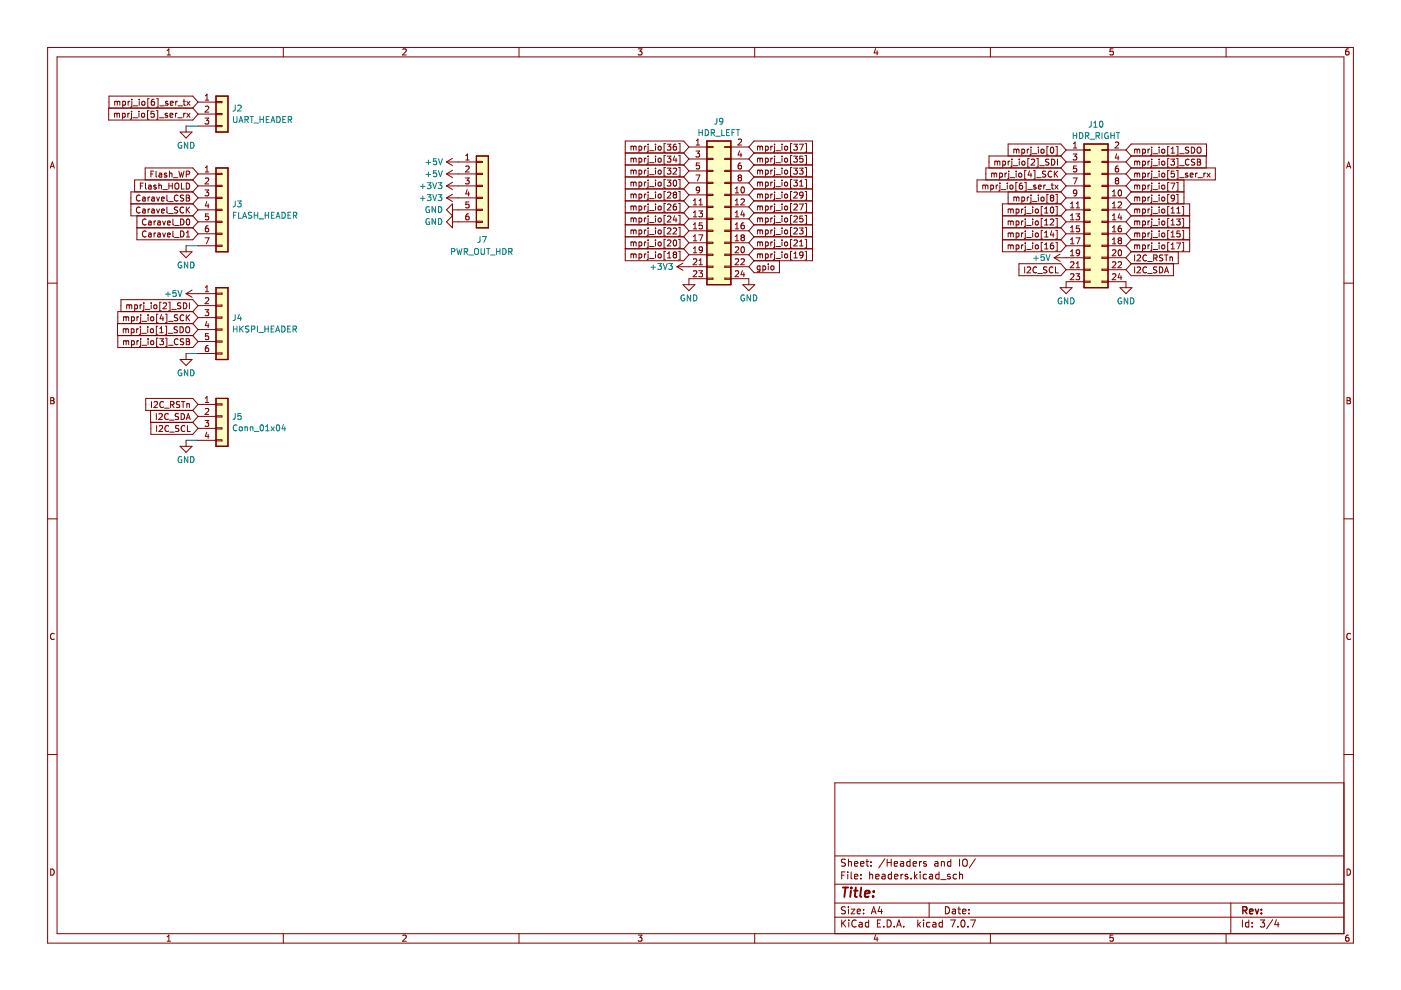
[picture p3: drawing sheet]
<svg xmlns="http://www.w3.org/2000/svg" width="297mm" height="210mm" viewBox="0 0 297 210" stroke-linecap="round" stroke-linejoin="round" font-family="sans-serif">
<g fill="none" stroke="#840000" stroke-width=".21">
<path d="M10.1 10.1h276.8v189.9h-276.8zM12.1 12.1h272.8v185.9h-272.8zM35.4 11.7h.8M35.4 10.7l.4-.3v1.3M60.1 10.1v2M85.4 10.5l.5-.1 .2 .3-.8 1h.8M110 10.1v2M135.3 10.4h.8l-.4 .5 .4 .1v.5l-.2 .2-.6-.2M160 10.1v2M185.7 10.3l-.4 .9h.8M186 10.8v.9M210 10.1v2"/>
<path d="M236 10.4h-.6l-.1 .6 .6-.1 .1 .6-.2 .2-.5-.2M260 10.1v2M285.9 10.4h-.4l-.2 .3v.7l.2 .3 .5-.2-.1-.6h-.4l-.2 .2M10.7 35.6l.4-1.3 .4 1.3M10.8 35.3h.6M285.5 35.6l.4-1.3 .5 1.3M285.6 35.3h.7M10.1 60h2M284.9 60h2M10.8 84.3h.4l.2 .3-.2 .3 .2 .2 .1 .3-.2 .2h-.5zM10.8 84.9h.4M285.6 84.3h.4l.3 .3-.3 .3 .3 .2v.3l-.2 .2h-.5z"/>
<path d="M285.6 84.9h.4M10.1 110h2M284.9 110h2M11.5 134.4a.58 .58 0 0 0-.8 .5 .58 .58 0 0 0 .8 .6M286.3 134.4a.58 .58 0 0 0-.8 .5 .58 .58 0 0 0 .8 .6M10.1 160h2M284.9 160h2M284.9 166h-107.9v32M10.8 184.3a.66 .66 0 0 1 .7 .6 .66 .66 0 0 1-.7 .7zM35.4 198.6l.4-.3v1.3M35.4 199.6h.8M60.1 198v2"/>
<path d="M85.4 198.4l.5-.1 .2 .3-.8 1h.8M110 198v2M135.3 198.3h.8l-.4 .5 .4 .1v.5l-.2 .2-.6-.2M160 198v2M177 194.5h107.9M177 191.5h107.9M177 187.5h107.9M177 181.5h107.9M178.5 185.6h.5M178.5 195.1v1.5M178.7 195.7l.6 .9M179.2 184.9h-.7v1.5"/>
<path d="M179.2 192.3h-.5l-.2 .1v.4l.6 .3 .1 .4-.2 .3-.6-.1M179.2 182.2h-.5l-.2 .1v.4l.6 .3 .1 .4-.2 .3-.6-.1M179.3 195.1l-.8 .8M179.7 184.9v.1M179.7 185.4v1M179.9 182.2v1.5M179.9 192.3v.1M179.9 192.8v1M179.9 182.8l.2-.1h.4v1M180 195.1v.1M180 195.6v1M180.5 192.8h.7l-.7 1h.7"/>
<path d="M180.5 184.9v1.2l.2 .3M181.2 185.9l.7-.2-.1-.3h-.4l-.2 .2v.7h.6M181.2 183.2l.7-.2-.1-.3h-.4l-.2 .2v.7h.6M181.5 195.2a.71 .71 0 0 0-1 .5 .71 .71 0 0 0 .7 .9l.3-.2M181.7 193.3l.8-.2-.1-.3h-.4l-.3 .2 .1 .7h.6M182.2 195.6h.5l.1 1M182.5 183.2l.7-.2-.1-.3h-.4l-.2 .2v.7h.6M182.5 186.2v.2M182.5 185.4v.2M182.8 195.9l-.5 .1-.2 .2 .2 .4 .5-.1M183.1 193.6v.2M183.1 192.8v.2"/>
<path d="M183.6 182.7h.6M183.8 182.2v1.2l.4 .3M184.2 195.6h-.5l-.2 .2 .1 .7h.6M184.2 195.1v1.5M184.4 185.5l.2-.1h.4v1M184.4 184.9v1.5M184.7 183.5v.2M184.7 182.7v.2M184.7 193.8l.5-1.5 .5 1.5M184.9 193.3h.7M185.7 198.2l-.4 .9h.8M185.7 185.9l.7-.2-.1-.3h-.4l-.2 .2v.7h.6"/>
<path d="M186 198.7v.9M186 195.8h.5M186.5 192.2l-.3 1.1h.9M186.7 195.1h-.7v1.5h.7M186.9 192.8v1M187 185.4h.6l.1 1M187.4 196.4v.2M187.6 182.1l-1.3 1.9M187.7 185.7l-.5 .1-.2 .2 .2 .4 .5-.1M188.1 195.1a.76 .76 0 0 1 .9 .7 .76 .76 0 0 1-.9 .8zM188.1 182.2v1.5M188.1 182.9h.9"/>
<path d="M189 182.2v1.5M189 185.4h-.4l-.3 .2 .2 .7h.5M189 184.9v1.5M189.6 196.4v.2M189.6 183.2l.7-.2-.1-.3h-.4l-.2 .2 .1 .7h.5M189.7 185.9l.7-.2-.1-.3h-.4l-.2 .2v.7h.6M190.1 196.6l.5-1.5 .5 1.5M190.2 196.1h.8M191 182.7h.5l.1 1M191 185.4v1M191.5 185.4l-.5 .2M191.6 196.4v.2"/>
<path d="M191.6 183l-.5 .1-.2 .2 .2 .4 .5-.1M192.5 185.4h-.4l-.2 .2 .1 .2 .5 .1v.4h-.6M193 182.7h-.5l-.3 .2 .2 .7h.6M193 182.2v1.5M193.2 186.2v.2M193.6 183.2l.7-.2-.1-.3h-.4l-.2 .2 .1 .7h.5M193.9 184.9v1.5M194 185.8l.5 .6M194.5 185.4l-.6 .5M194.6 195.1v1.5M194.7 196l.5 .6M194.9 182.7v1"/>
<path d="M195.1 184.9v.1M195.1 185.4v1M195.2 195.6l-.6 .5M195.4 182.7l-.5 .2M195.8 195.1v.1M195.8 195.6v1M196.4 182.7h-.4l-.2 .2 .1 .2 .5 .1v.4h-.6M196.4 185.4h-.4l-.3 .2 .2 .7h.5M197 191.5v3M197.1 185.4h.6v1M197.2 195.6h-.5l-.3 .2 .2 .7h.6M197.7 185.7l-.5 .1-.2 .2 .2 .4 .5-.1"/>
<path d="M197.8 195.6h.6v1M198.2 182.7h.6l.1 1M198.4 195.9l-.5 .1-.2 .2 .2 .4 .5-.1M198.9 183l-.5 .1-.2 .2 .2 .4 .5-.1M199.1 185.4h-.4l-.3 .2 .1 .7h.6M199.1 184.9v1.5M199.4 186.5h1.2M199.6 182.8l.2-.1h.4v1M199.6 182.7v1M199.8 195.6h-.4l-.3 .2 .1 .7h.6M199.8 195.1v1.5M200.4 192.3a.76 .76 0 0 1 .9 .7 .76 .76 0 0 1-.9 .8z"/>
<path d="M201.4 185.4h-.3l-.2 .2v.2l.5 .1v.4h-.5M201.5 195.1h1l-.6 1.5M201.6 182.7h-.4l-.3 .2 .1 .7h.6M201.6 182.2v1.5M201.9 192.8h.6l.1 1M202.6 193.1l-.5 .1-.2 .2 .2 .4 .5-.1M202.8 185.4h-.4l-.3 .2 .1 .7h.6M203.1 192.8h.6M203.1 196.4v.2M203.3 192.3v1.2l.4 .3M203.4 182.2v1.5M203.4 185.5l.3-.1h.3l.1 1"/>
<path d="M203.4 184.9v1.5M203.9 195.2l.2-.1a.8 .8 0 0 1 .5 .7 .8 .8 0 0 1-.5 .8l-.4-.6zM204.1 193.3l.7-.2-.1-.3h-.4l-.2 .2 .1 .7h.5M204.2 182.4l.2-.2a.5 .5 0 0 1 .7 .5v.5a.5 .5 0 0 1-.5 .5 .5 .5 0 0 1-.5-.5zM205.2 196.4v.2M205.4 193.6v.2M205.4 192.8v.2M205.8 195.1h1l-.6 1.5M206.8 182.1l-1.3 1.9M210 198v2M236 198.3h-.6l-.1 .6 .6-.1 .1 .6-.2 .2-.5-.2M260 198v2"/>
<path d="M261 191.5v6.5M263.4 195.1v1.5M264.8 195.6h-.5l-.2 .2 .1 .7h.6M264.8 195.1v1.5M265.5 196.4v.2M265.5 195.6v.2M267.2 195.1h.9l-.5 .5 .5 .2v.6l-.3 .2-.6-.2M269.8 195l-1.2 1.9M270.6 195l-.3 1.1h.9M271 195.6v1M285.6 184.3a.66 .66 0 0 1 .8 .6 .66 .66 0 0 1-.8 .7zM285.9 198.3h-.4l-.2 .3v.7l.2 .3 .5-.2-.1-.6h-.4l-.2 .2"/>
</g>
<path d="M263.5 193h.7l.2-.3-.1-.3-.8-.2v1.5M263.9 193l.5 .7M264.9 193.2l.8-.1-.1-.3-.4-.1-.3 .3 .1 .7h.6M266.2 192.7l.3 1 .4-1M267.4 193.6v.1M267.4 192.8v.2" fill="none" stroke="#840000" stroke-width=".3"/>
<path d="M178.7 188.2h1.1M179.3 188.2l-.3 2M180.4 188.8l-.1 1.4M180.5 188.2v.2M181.1 188.8h.7M181.5 188.2l-.3 1.7 .1 .2 .4 .1M182.6 188.2l-.2 1.7 .2 .3M183.4 189.5l1-.2-.1-.4h-.8l-.2 1 .3 .3 .6-.1M185.1 190v.2M185.3 188.9l-.1 .2" fill="none" stroke="#840000" stroke-width=".4"/>
<path d="M45.8 61h2.5v15.2h-2.5z" fill-rule="evenodd" fill="#ffffc2"/>
<path d="M45.8 61h2.5v15.2h-2.5z" fill="none" stroke="#840000" stroke-width=".25"/>
<path d="M45.8 20.4h2.5v7.6h-2.5z" fill-rule="evenodd" fill="#ffffc2"/>
<path d="M45.8 20.4h2.5v7.6h-2.5z" fill="none" stroke="#840000" stroke-width=".25"/>
<path d="M45.8 84.5h2.5v10.1h-2.5z" fill-rule="evenodd" fill="#ffffc2"/>
<path d="M45.8 84.5h2.5v10.1h-2.5z" fill="none" stroke="#840000" stroke-width=".25"/>
<path d="M45.8 35.6h2.5v17.8h-2.5z" fill-rule="evenodd" fill="#ffffc2"/>
<path d="M45.8 35.6h2.5v17.8h-2.5z" fill="none" stroke="#840000" stroke-width=".25"/>
<path d="M101 33.1h2.5v15.2h-2.5z" fill-rule="evenodd" fill="#ffffc2"/>
<path d="M101 33.1h2.5v15.2h-2.5z" fill="none" stroke="#840000" stroke-width=".25"/>
<path d="M229.8 30.5h5.1v30.5h-5.1z" fill-rule="evenodd" fill="#ffffc2"/>
<path d="M229.8 30.5h5.1v30.5h-5.1z" fill="none" stroke="#840000" stroke-width=".25"/>
<path d="M149.9 29.9h5.1v30.5h-5.1z" fill-rule="evenodd" fill="#ffffc2"/>
<path d="M45.8 20.4h2.5v7.6h-2.5zM45.8 35.6h2.5v17.8h-2.5zM101 33.1h2.5v15.2h-2.5zM149.9 29.9h5.1v30.5h-5.1zM229.8 30.5h5.1v30.5h-5.1zM45.8 61h2.5v15.2h-2.5zM45.8 84.5h2.5v10.1h-2.5z" fill="none" stroke="#840000" stroke-width=".25"/>
<path d="M39.4 26.7h2.6M39.4 52.1h2.6M39.4 75h2.6M39.4 93.4h2.6" fill="none" stroke="#008400" stroke-width=".21"/>
<g fill="none" stroke="#840000" stroke-width=".21">
<path d="M24.3 24v.9M24.3 24.1l.3-.1 .2 .2M24.3 21.5v.8M24.3 21.6l.4-.1 .2 .2M24.8 24.2l.2-.2 .3 .1v.8M24.8 24.2v.7M24.9 21.7l.1-.2h.3l.1 .8M24.9 21.7v.6M26 24.1l.3-.1 .3 .3-.2 .5h-.4M26 24v1.3M26 21.5h.4l.2 .2-.1 .6h-.5M26 21.5v1.2"/>
<path d="M27.1 24v.9M27.2 21.5v.8M27.5 24l-.4 .3M27.5 21.5l-.3 .2M27.9 23.6v.1M27.9 24v1.1l-.3 .2M27.9 21v.2M27.9 21.5v1.1l-.2 .1M28.2 25h1M28.3 22.4h.9M29.5 23.6v.1M29.5 24v.9"/>
<path d="M29.5 21v.2M29.5 21.5v.8M29.8 39.4h.4M30.1 24.1l.1-.1 .4 .1-.1 .7-.4-.1zM30.1 21.6l.2-.1 .4 .1-.1 .7-.5-.1zM30.4 38.8h-.6v1.3M30.9 38.8v1.1l.1 .2M31.5 39.3h.5l.1 .8M31.6 23.5h-.3v1.8h.3M31.6 20.9h-.3v1.8h.3M32 36.9h.4M32.1 39.5l-.6 .3 .1 .3 .5-.1"/>
<path d="M32.6 36.3h-.6v1.2M32.7 21l-.4 .1-.2 .3v.7l.2 .2 .4-.1v-.6l-.4-.1-.2 .3M32.7 23.6h-.6l-.1 .6 .6-.1 .1 .6-.2 .2-.5-.2M33.1 39.3l-.3-.1-.2 .2 .1 .2 .4 .1v.3h-.5M33.1 36.3v1.1l.2 .1M33.1 23.5h.3v1.8h-.3M33.2 20.9h.3v1.8h-.3M33.7 39.4l.5-.1v.8M33.7 38.8v1.3M33.8 36.8h.4l.1 .7M33.8 25h1M33.9 22.4h.9"/>
<path d="M34.3 37l-.6 .2 .2 .3h.4M35.3 36.8l-.3-.1-.2 .2 .1 .2 .4 .1v.3h-.5M35.5 24.1l-.3-.1-.2 .2 .1 .2 .4 .1v.3h-.5M35.6 21.5h-.3l-.2 .2v.1l.5 .2v.3h-.5M35.8 39.4h.7M35.8 38.8v1.3M35.9 36.8h.5l.1 .7M35.9 36.3v1.2M36 24.4l.7-.1-.1-.2-.4-.1-.2 .2 .1 .6h.5M36.1 21.9l.6-.1v-.3h-.4l-.2 .2 .1 .6h.5M36.5 38.8v1.3M36.8 37.7h.9"/>
<path d="M37.2 24v.9M37.3 21.5v.8M37.3 38.9l.1-.1a.43 .43 0 0 1 .5 .4v.5a.42 .42 0 0 1-.4 .4 .42 .42 0 0 1-.4-.4zM37.6 24l-.4 .3M37.6 21.5l-.3 .2M37.7 25h.9M37.7 22.4h1M37.9 36.3l.3 1.2 .3-.9 .2 .9 .3-1.2M38.2 28h2.5l-1.3 1.3zM38.5 38.8v1.3h.6M38.8 21.5h.5M38.9 24v.9"/>
<path d="M39 21v1.1l.3 .2M39.3 24l-.4 .3M39.4 26.7v1.3M39.5 36.9h.6l.1-.5-.7-.1v1.2M39.5 38.8a.64 .64 0 0 1 .7 .7 .64 .64 0 0 1-.7 .6zM39.6 21.5l.7 .8M39.6 24l.7 .9M40.3 21.5l-.7 .8M40.3 24l-.7 .9M40.9 38.1h-12.4v2.6M40.9 22.9h-17.9v2.6h17.9l1.1-1.3M40.9 22.9l1.1 1.3"/>
<path d="M40.9 38.1l1.1 1.3M42 21.6l-1.1-1.2h-17.8v2.5M42 21.6l-1.1 1.3M42 36.9h3.8M42 36.9l-1.1-1.3h-10.1v2.5M42 36.9l-1.1 1.2M42 39.4h3.8M42 39.4l-1.1 1.3M42 21.6h3.8M42 24.2h3.8M42 26.7h3.8M43.5 25h.8l-.5 .5 .4 .1v.6l-.2 .1-.5-.1"/>
<path d="M43.5 35.6l.4-.4v1.3M43.5 37.9l.5-.2 .3 .4-.8 .9h.8M43.5 20.3l.4-.3v1.2M43.5 22.6l.5-.1 .3 .4-.8 .9h.8M43.5 21.2h.8M43.5 36.5h.8M45.8 21.5h1.3v.3h-1.3zM45.8 24.1h1.3v.2h-1.3zM45.8 39.3h1.3v.2h-1.3zM45.8 26.6h1.3v.3h-1.3zM45.8 36.8h1.3v.2h-1.3zM94.7 36.9h6.3"/>
<path d="M94.7 39.4h6.3M94.7 34.3h6.3M94.7 34.3l1.2 .8M94.7 36.9l1.2 .7M94.7 39.4l1.2 .8M95.9 33.6l-1.2 .7M95.9 36.1l-1.2 .8M95.9 38.7l-1.2 .7M98.7 37.7h.8l-.5 .5 .4 .1v.6l-.2 .1-.5-.1M98.7 35.3l.5-.1 .3 .4-.8 .9h.8M98.7 33.9h.8M98.7 33l.4-.3v1.2"/>
<path d="M101 34.2h1.3v.3h-1.3zM101 39.3h1.3v.2h-1.3zM101 36.8h1.3v.2h-1.3zM132.6 37.5h12.4M132.6 32.4h12.4M132.6 35h12.4M133.8 31v.8M133.8 33.5v.9M133.8 36.1v.8M133.8 38.6v.9M133.8 33.7l.3-.2 .2 .2M133.8 36.2l.3-.1 .2 .2"/>
<path d="M133.8 38.7l.3-.1 .2 .2M133.8 31.1l.3-.1 .2 .2M134.3 33.7l.2-.2 .3 .1 .1 .8M134.3 31.2v.6M134.3 33.7v.7M134.3 36.3v.6M134.3 38.8v.7M134.3 31.2l.2-.2 .3 .1 .1 .7M134.3 36.3l.2-.2h.3l.1 .8M134.3 38.8l.2-.2 .3 .1 .1 .8M135.5 36.1h.3l.3 .2-.1 .6h-.5M135.5 33.6l.3-.1 .3 .3-.1 .5h-.5"/>
<path d="M135.5 31v1.3M135.5 33.5v1.3M135.5 36.1v1.2M135.5 38.6v1.3M135.5 31.1l.3-.1 .3 .2-.1 .6h-.5M135.5 38.7l.3-.1 .3 .2-.1 .6h-.5M136.6 31v.8M136.6 33.5v.9M136.6 36.1v.8M136.6 38.6v.9M137 33.5l-.4 .3M137 36.1l-.4 .2"/>
<path d="M137 38.6l-.4 .2M137 31l-.4 .2M137.4 30.6v.1M137.4 31v1.1l-.2 .2M137.4 33.1v.1M137.4 33.5v1.1l-.2 .2M137.4 35.6v.2M137.4 36.1v1.1l-.2 .1M137.4 38.2v.1M137.4 38.6v1.1l-.2 .2M137.7 37h1M137.7 34.5h1"/>
<path d="M137.7 39.6h1M137.7 32h1M139 30.6v.1M139 31v.8M139 33.1v.1M139 33.5v.9M139 35.6v.2M139 36.1v.8M139 38.2v.1M139 38.6v.9M139.6 36.2l.2-.1 .3 .1v.7l-.5-.1zM139.6 33.7l.2-.2 .3 .2v.6h-.5z"/>
<path d="M139.6 31.1l.2-.1 .3 .1v.7l-.5-.1zM139.6 38.7l.2-.1 .3 .1v.7l-.5-.1zM141.1 33h-.3v1.8h.3M141.1 30.4h-.3v1.9h.3M141.1 35.5h-.3v1.8h.3M141.1 38.1h-.3v1.8h.3M141.5 35.6h.7l-.4 .5 .4 .2v.5l-.2 .1-.5-.1M141.5 38.2h.7l-.4 .5 .4 .1v.5l-.2 .2-.5-.2M141.5 33.1h.7l-.4 .5 .4 .1v.6l-.2 .1-.5-.1M141.5 30.6h.7l-.4 .5 .4 .1v.5l-.2 .1-.5-.1M142.7 35.8l.5-.2 .3 .4-.8 .9h.8M142.8 38.3l.2-.1a.68 .68 0 0 1 .5 .6 .68 .68 0 0 1-.5 .7l-.3-.5z"/>
<path d="M143 33l-.3 1h.8M143.3 30.6h-.3l-.2 .3-.1 .7 .3 .2 .4-.1-.1-.6h-.3l-.3 .2M143.3 33.5v.9M143.9 33h.3v1.8h-.3M143.9 30.4h.3v1.9h-.3M143.9 35.5h.3v1.8h-.3M143.9 38.1h.3v1.8h-.3M145 32.4l1.1 1.3M145 35l1.1 1.2M145 37.5l1.1 1.3M146.1 36.2h3.8M146.1 31.2l-1.1-1.3h-12.4v25.4h12.4l1.1-1.3"/>
<path d="M146.1 33.7l-1.1 1.3M146.1 36.2l-1.1 1.3M146.1 38.8l-1.1 1.3M146.1 31.2l-1.1 1.2M146.1 38.8h3.8M146.1 31.2h3.8M146.1 33.7h3.8M147.6 37.1h.8l-.5 1.3M147.6 32h.7l-.4 .5 .4 .1v.6l-.2 .1-.5-.1M147.6 30.8h.7M147.6 29.8l.4-.3v1.3M148.3 34.6h-.6l-.1 .6 .6-.1 .1 .6-.2 .1-.5-.1"/>
<path d="M149.9 33.6h1.2v.2h-1.2zM149.9 31h1.2v.3h-1.2zM149.9 36.1h1.2v.3h-1.2zM149.9 38.7h1.2v.2h-1.2zM153.7 33.6h1.3v.2h-1.3zM153.7 31h1.3v.3h-1.3zM153.7 38.7h1.3v.2h-1.3zM153.7 36.1h1.3v.3h-1.3zM155 36.2h3.8M155 38.8h3.8M155 31.2h3.8M155 33.7h3.8"/>
<path d="M155.9 40l.4-.4v1.3M156.5 29.6l.5-.1 .2 .3-.8 1h.8M156.7 37.6l-.2-.2 .2-.3h.3l.2 .2-.2 .3M156.7 37.6l-.2 .3 .1 .3 .1 .2 .4-.1 .1-.2v-.2l-.2-.3M156.7 37.6h.3M156.8 32l-.3 .9h.8M157.1 34.6h-.4l-.1 .3-.1 .7 .2 .2 .5-.1-.1-.6-.4-.1-.2 .3M157.1 32.4v.9M157.2 39.8l.2-.2a.68 .68 0 0 1 .4 .7 .68 .68 0 0 1-.4 .6l-.3-.5zM158.8 31.2l1.1-1.3h12.4v25.4h-12.4M158.8 38.8l1.1 1.3M158.8 36.2l1.1 1.3"/>
<path d="M158.8 33.7l1.1 1.3M158.8 31.2l1.1 1.2M159.9 37.5h12.4M159.9 32.4h12.4M159.9 35h12.4M159.9 37.5l-1.1 1.3M159.9 35l-1.1 1.2M159.9 32.4l-1.1 1.3M160.6 33.7l.4-.2 .1 .2M160.6 36.2l.4-.1 .1 .2M160.6 38.7l.4-.1 .1 .2M160.6 31.1l.4-.1 .1 .2"/>
<path d="M160.6 31v.8M160.6 33.5v.9M160.6 36.1v.8M160.6 38.6v.9M161.1 33.7l.2-.2 .3 .1 .1 .8M161.1 36.3l.2-.2h.3l.1 .8M161.1 38.8l.2-.2 .3 .1 .1 .8M161.1 31.2l.2-.2 .3 .1 .1 .7M161.1 31.2v.6M161.1 33.7v.7M161.1 36.3v.6M161.1 38.8v.7"/>
<path d="M162.3 36.1h.3l.3 .2-.1 .6h-.5M162.3 33.6l.3-.1 .3 .3-.1 .5h-.5M162.3 38.7l.3-.1 .3 .2-.1 .6h-.5M162.3 31.1l.3-.1 .3 .2-.1 .6h-.5M162.3 31v1.3M162.3 33.5v1.3M162.3 36.1v1.2M162.3 38.6v1.3M163.4 31v.8M163.4 33.5v.9M163.4 36.1v.8M163.4 38.6v.9"/>
<path d="M163.8 33.5l-.4 .3M163.8 36.1l-.4 .2M163.8 38.6l-.4 .2M163.8 31l-.4 .2M164.2 33.5v1.1l-.2 .2M164.2 36.1v1.1l-.2 .1M164.2 38.6v1.1l-.2 .2M164.2 31v1.1l-.2 .2M164.2 30.6v.1M164.2 33.1v.1M164.2 35.6v.2M164.2 38.2v.1"/>
<path d="M164.5 37h1M164.5 34.5h1M164.5 39.6h1M164.5 32h1M165.8 30.6v.1M165.8 31v.8M165.8 33.1v.1M165.8 33.5v.9M165.8 35.6v.2M165.8 36.1v.8M165.8 38.2v.1M165.8 38.6v.9"/>
<path d="M166.4 36.2l.2-.1 .3 .1v.7l-.5-.1zM166.4 33.7l.2-.2 .3 .2v.6h-.5zM166.4 31.1l.2-.1 .3 .1v.7l-.5-.1zM166.5 38.7l.3-.1 .2 .2v.4l-.2 .3-.5-.3zM167.9 33h-.3v1.8h.3M167.9 35.5h-.3v1.8h.3M167.9 38.1h-.3v1.8h.3M167.9 30.4h-.3v1.9h.3M168.3 35.6h.8l-.5 .5 .4 .2v.5l-.2 .1-.5-.1M168.3 38.2h.8l-.5 .5 .4 .1v.5l-.2 .2-.5-.2M168.3 33.1h.8l-.5 .5 .4 .1v.6l-.2 .1-.5-.1M168.3 30.6h.8l-.5 .5 .4 .1v.5l-.2 .1-.5-.1"/>
<path d="M169.5 35.6h.8l-.5 .5 .4 .2v.5l-.2 .1-.5-.1M169.5 30.6h.8l-.5 1.2M169.5 39.5h.8M169.5 38.5l.4-.3v1.3M170.2 33.1h-.6l-.1 .6h.6l.1 .6-.2 .1-.5-.1M170.7 33h.3v1.8h-.3M170.7 35.5h.3v1.8h-.3M170.7 38.1h.3v1.8h-.3M170.7 30.4h.3v1.9h-.3M208.4 39.4l.3-.2 .2 .2M208.4 39.2v.9M208.9 39.4l.2-.2 .3 .1 .1 .8"/>
<path d="M208.9 39.4v.7M210.1 39.3l.3-.1 .3 .3-.2 .5h-.4M210.1 39.2v1.3M210.2 36.8l.4-.1 .2 .2M210.2 36.7v.8M210.8 36.9l.2-.2 .3 .1v.7M210.8 36.9v.6M210.9 34.3l.4-.1 .2 .1M210.9 34.2v.8M211.2 39.2v.9M211.5 34.3l.1-.1h.3l.1 .8M211.5 34.3v.7"/>
<path d="M211.6 39.2l-.4 .3M211.9 36.8l.4-.1 .2 .2-.1 .6h-.5M211.9 36.7v1.3M212 39.2v1.1l-.2 .2M212 38.8v.1M212.6 34.2h.4l.2 .2-.1 .6h-.5M212.6 34.2v1.2M213.1 36.7v.8M213.4 36.7l-.3 .2M213.6 38.8v.1M213.6 39.2v.9M213.7 34.2v.8"/>
<path d="M213.9 36.7v1.1l-.3 .2M213.9 36.3v.1M214.1 34.2l-.4 .2M214.2 39.4l.2-.2 .3 .2v.6h-.5zM214.2 37.7h.9M214.5 34.2v1.1l-.2 .1M214.5 33.7v.2M214.8 35.1h1M215 31.7l.3-.1 .2 .2M215 31.6v.9M215.4 36.3v.1M215.4 36.7v.8"/>
<path d="M215.5 31.8l.2-.2 .3 .1v.8M215.5 31.8v.7M215.7 38.7h-.3v1.8h.3M216 36.8l.2-.1 .4 .1-.1 .7-.5-.1zM216.1 33.7v.2M216.1 34.2v.8M216.6 31.7l.4-.1 .3 .3-.2 .5h-.5M216.6 31.6v1.3M216.7 38.8l-.4 .1-.1 .2-.1 .7 .2 .3 .5-.1-.1-.6-.4-.1-.2 .2M216.7 34.3l.2-.1 .4 .1-.1 .7-.5-.1zM217.3 38.7h.3v1.8h-.3M217.6 36.2h-.3v1.8h.3"/>
<path d="M217.8 31.6v.9M218.2 31.6l-.4 .3M218.2 33.6h-.3v1.8h.3M218.3 36.2l-.3 .9h.8M218.6 31.6v1.1l-.3 .2M218.6 31.2v.1M218.6 36.7v.8M218.6 33.9l.5-.2 .3 .4-.8 .9h.8M218.9 32.6h1M219.1 36.2h.3v1.8h-.3M219.6 39.3l-.3-.1-.2 .2 .1 .2 .4 .1v.3h-.5M219.8 33.6h.3v1.8h-.3"/>
<path d="M219.8 37.7h1M220.2 31.2v.1M220.2 31.6v.9M220.2 39.7l.6-.2-.1-.2-.4-.1-.1 .2v.6h.5M220.5 35.1h.9M220.8 31.7l.3-.1 .3 .3v.3l-.3 .3-.4-.3zM221.3 39.2v.9M221.7 39.2l-.4 .3M221.7 36.3l-.6 .1v.4l.5 .2 .1 .3-.2 .2h-.5M222.3 31.1h-.3v1.8h.3M222.4 33.8l-.7 .1v.3l.6 .3 .1 .3-.3 .2h-.4M222.9 39.2h.5"/>
<path d="M222.9 31.3l.1-.1a.68 .68 0 0 1 .4 .6 .68 .68 0 0 1-.4 .7 .84 .84 0 0 1-.1-1.2zM222.9 33.7a.64 .64 0 0 1 .8 .7 .64 .64 0 0 1-.8 .6zM223 36.4a.56 .56 0 0 0-.8 .5 .56 .56 0 0 0 .8 .5M223.1 38.8v1.1l.3 .2M223.5 36.3v1.2M223.7 39.2l.6 .9M223.7 36.8l.6 .7M223.8 31.1h.3v1.8h-.3M224.2 33.7v1.3M224.3 36.3l-.8 .7M224.3 39.2l-.6 .9M224.9 35.6h-15.9v2.5"/>
<path d="M224.9 38.1h-17.7v2.6h17.7M224.9 33.1h-15.2v2.5M224.9 35.6l1.1 1.3M224.9 38.1l1.1 1.3M224.9 33.1l1.1 1.2M226 36.9h3.8M226 39.4h3.8M226 31.8l-1.1-1.3h-11.2v2.6M226 34.3h3.8M226 36.9l-1.1 1.2M226 39.4l-1.1 1.3M226 34.3l-1.1 1.3"/>
<path d="M226 31.8l-1.1 1.3M226 31.8h3.8M227.5 32.7h.8l-.4 .4 .3 .2v.5l-.1 .1-.6-.1M227.5 37.7h.9l-.6 1.3M227.6 31.4h.7M227.6 30.5l.3-.4v1.3M228.2 35.2h-.6v.6l.6-.1v.6l-.1 .2-.5-.2M229.8 34.2h1.3v.3h-1.3zM229.8 39.3h1.3v.2h-1.3zM229.8 36.8h1.3v.2h-1.3zM229.8 31.7h1.3v.2h-1.3zM233.7 34.2h1.2v.3h-1.2z"/>
<path d="M233.7 39.3h1.2v.2h-1.2zM233.7 36.8h1.2v.2h-1.2zM233.7 31.7h1.2v.2h-1.2zM234.9 36.9h3.8M234.9 39.4h3.8M234.9 34.3h3.8M234.9 31.8h3.8M236.5 30.2l.4-.1 .3 .4-.8 .9h.8M236.7 38.3l-.2-.3 .2-.3h.2l.3 .3-.3 .3M236.7 38.3l-.2 .2v.4l.2 .1 .4-.1 .1-.1v-.3l-.3-.2M236.7 38.3h.2M236.8 32.6l-.3 .9h.7"/>
<path d="M237.1 35.2l-.4 .1-.2 .2v.7l.2 .3 .4-.2v-.6h-.4l-.2 .2M237.1 33.1v.8M238.7 31.8l1.1 1.3M238.7 31.8l1.1-1.3h16v2.6h-16M238.7 34.3l1.1 1.3M238.7 39.4l1.1 1.3M238.7 36.9l1.1 1.2M239.8 35.6h17.9v2.5h-17.9M239.8 33.1l-1.1 1.2M239.8 38.1l-1.1 1.3M239.8 35.6l-1.1 1.3M240.6 36.8l.3-.1 .2 .2"/>
<path d="M240.6 39.4l.3-.2 .2 .2M240.6 31.6v.9M240.6 34.2v.8M240.6 36.7v.8M240.6 39.2v.9M240.6 31.7l.3-.1 .2 .2M240.6 34.3l.3-.1 .2 .1M241.1 36.9l.2-.2 .3 .1v.7M241.1 39.4l.2-.2 .3 .1v.8M241.1 31.8l.2-.2 .3 .1v.8M241.1 31.8v.7M241.1 34.3v.7"/>
<path d="M241.1 36.9v.6M241.1 39.4v.7M241.1 34.3l.2-.1h.3v.8M242.3 36.8l.3-.1 .3 .2-.2 .6h-.4M242.3 39.3l.3-.1 .3 .3-.2 .5h-.4M242.3 31.7l.3-.1 .3 .3-.2 .5h-.4M242.3 31.6v1.3M242.3 34.2v1.2M242.3 36.7v1.3M242.3 39.2v1.3M242.3 34.2h.3l.3 .2-.2 .6h-.4M243.4 31.6v.9"/>
<path d="M243.4 34.2v.8M243.4 36.7v.8M243.4 39.2v.9M243.8 36.7l-.4 .2M243.8 39.2l-.4 .3M243.8 31.6l-.4 .3M243.8 34.2l-.4 .2M244.2 31.2v.1M244.2 31.6v1.1l-.3 .2M244.2 33.7v.2M244.2 34.2v1.1l-.3 .1M244.2 36.3v.1"/>
<path d="M244.2 36.7v1.1l-.3 .2M244.2 38.8v.1M244.2 39.2v1.1l-.3 .2M244.5 37.7h1M244.5 32.6h1M244.5 35.1h1M245.8 31.2v.1M245.8 31.6v.9M245.8 33.7v.2M245.8 34.2v.8M245.8 36.3v.1M245.8 36.7v.8"/>
<path d="M245.8 38.8v.1M245.8 39.2v.9M246.4 31.7l.1-.1 .4 .1-.1 .7h-.4zM246.4 34.3l.1-.1 .4 .1-.1 .7-.4-.1zM246.4 36.8l.3-.1 .3 .2v.4l-.3 .2-.4-.2zM246.4 39.3l.3-.1 .3 .3v.3l-.3 .3-.4-.3zM247.9 33.6h-.3v1.8h.3M247.9 36.2h-.3v1.8h.3M247.9 38.7h-.3v1.8h.3M247.9 31.1h-.3v1.8h.3M248.2 38.8h.9l-.6 1.3M248.2 33.7h.8l-.4 .5 .4 .1v.6l-.2 .1-.6-.1"/>
<path d="M248.3 32.5h.7M248.3 31.6l.4-.4v1.3M249 36.3h-.6l-.1 .6 .6-.1 .1 .6-.2 .1-.5-.1M249.4 33.6h.3v1.8h-.3M249.4 36.2h.3v1.8h-.3M249.4 38.7h.3v1.8h-.3M249.4 31.1h.3v1.8h-.3M250.1 37.7h1M250.1 32.6h1M250.1 35.1h1M251 38.1v5.1M251.8 36.8l-.3-.1-.2 .2 .1 .2 .4 .1v.3h-.5"/>
<path d="M252 31.3h-.6v.4l.5 .2 .1 .3-.2 .3-.5-.1M252.1 33.9a.56 .56 0 0 0-.8 .5 .56 .56 0 0 0 .8 .5M252.3 37.1l.6-.1v-.2l-.4-.1-.2 .2 .1 .6h.5M252.6 31.2a.64 .64 0 0 1 .7 .6 .64 .64 0 0 1-.7 .7zM253.3 33.8l-.7 .1v.3l.6 .3 .1 .3-.2 .2h-.5M253.5 36.7v.8M253.9 31.4l.2-.2a.43 .43 0 0 1 .5 .4v.4a.42 .42 0 0 1-.4 .5 .42 .42 0 0 1-.4-.5zM253.9 33.7h.4l.2 .3-.2 .3 .2 .2 .1 .3-.3 .2h-.4zM253.9 34.3h.4M253.9 36.7l-.4 .2M254 37.7h.9M255.2 36.7v.8"/>
<path d="M255.6 36.7l-.4 .2M255.7 33.1v2.5M255.9 36.7l.7 .8M256.6 36.7l-.7 .8M27.8 43.2h13.1M29 45.8v5h11.9l1.1-1.2M29 48.3h11.9M29.7 41.5a.56 .56 0 0 0-.8 .5 .56 .56 0 0 0 .8 .5M29.7 44a.56 .56 0 0 0-.8 .5 .56 .56 0 0 0 .8 .5M30.2 41.8h.5l.1 .8M30.2 44.4h.5l.1 .8M30.8 42.1l-.6 .2 .2 .3h.4"/>
<path d="M30.8 44.6l-.6 .3 .2 .3 .4-.1M31 46.6a.56 .56 0 0 0-.8 .5 .56 .56 0 0 0 .8 .5M31 49.1a.56 .56 0 0 0-.8 .5 .56 .56 0 0 0 .8 .5M31.4 41.8v.8M31.4 44.3v.9M31.5 46.9h.5l.1 .8M31.5 49.5h.5l.1 .7M31.8 41.8l-.4 .2M31.8 44.3l-.4 .3M32.1 49.7l-.6 .2 .1 .3h.5M32.1 47.2l-.6 .2 .1 .3 .5-.1M32.2 41.8h.5v.8"/>
<path d="M32.2 44.4h.5v.8M32.7 46.9v.8M32.7 49.4v.8M32.7 42.1l-.6 .2 .2 .3h.4M32.7 44.6l-.6 .3 .2 .3 .4-.1M33 49.4l-.3 .2M33 46.9l-.3 .2M33.2 41.8l.3 .8 .3-.8M33.2 44.3l.3 .9 .3-.9M33.4 49.5h.5l.1 .7M33.4 46.9h.5l.1 .8M34 47.2l-.6 .2 .2 .3 .4-.1"/>
<path d="M34 49.7l-.6 .2 .2 .3h.4M34.2 42.2l.6-.1v-.3h-.4l-.2 .2 .1 .6h.5M34.2 44.7l.6-.1v-.2l-.4-.1-.2 .2 .1 .6h.5M34.5 49.4l.3 .8 .3-.8M34.5 46.9l.3 .8 .3-.8M34.5 40.2h1M35.4 41.4v1l.2 .2M35.4 43.9v1.1l.2 .2M35.5 47.3l.6-.1-.1-.3h-.3l-.2 .1 .1 .6h.4M35.5 49.8l.6-.1-.1-.2-.3-.1-.2 .2 .1 .6h.4M35.7 42.7h1M35.7 45.3h1"/>
<path d="M36.7 46.4v1.1l.1 .2M36.7 49v1.1l.1 .1M37 50.4h1M37 47.8h1M37.7 44h-.7v.4l.6 .2 .1 .3-.3 .3-.4-.1M37.7 41.5a.56 .56 0 0 0-.8 .5 .56 .56 0 0 0 .8 .5M38.2 53.4h2.5l-1.3 1.2zM38.3 46.4a.64 .64 0 0 1 .7 .7 .64 .64 0 0 1-.7 .6zM38.3 49a.64 .64 0 0 1 .7 .6 .64 .64 0 0 1-.7 .6zM38.9 44a.56 .56 0 0 0-.7 .5 .56 .56 0 0 0 .7 .5M38.9 41.4l-.6 .1v.3l.5 .3 .1 .3-.2 .2h-.5M39.4 52.1v1.3"/>
<path d="M39.5 41.4h.4l.3 .2-.3 .4 .3 .1v.3l-.2 .2h-.5zM39.5 43.9v1.3M39.5 42h.4M39.5 50.2h.7M39.5 49.3l.4-.3v1.2M39.6 46.6l.2-.2a.68 .68 0 0 1 .4 .7 .68 .68 0 0 1-.4 .6l-.3-.5zM39.7 44.4l.5 .8M40.2 43.9l-.7 .7M40.9 40.7h-13.1v5.1h13.1M40.9 40.7l1.1 1.3M40.9 48.3l1.1 1.3M40.9 45.8l1.1 1.2"/>
<path d="M40.9 43.2l1.1 1.3M42 42h3.8M42 42l-1.1 1.2M42 47l-1.1 1.3M42 44.5l-1.1 1.3M42 44.5h3.8M42 47h3.8M42 49.6h3.8M42 52.1h3.8M43.5 40.3h.8l-.5 .5 .4 .1v.5l-.2 .1-.5-.1M43.5 50.4h.8l-.5 1.3M43.8 42.7l-.3 1h.8"/>
<path d="M44.1 47.9h-.3l-.2 .3-.1 .7 .3 .3 .4-.2-.1-.6h-.3l-.3 .2M44.1 43.2v.9M44.2 45.3h-.6l-.1 .7 .6-.1 .1 .6-.2 .1-.5-.1M45.8 52h1.3v.2h-1.3zM45.8 49.4h1.3v.3h-1.3zM45.8 44.4h1.3v.2h-1.3zM45.8 46.9h1.3v.3h-1.3zM45.8 41.8h1.3v.3h-1.3zM94.7 42h6.3M94.7 42l1.2 .7M95.9 44.5h5.1M95.9 47h5.1"/>
<path d="M95.9 43.2v5.1l-1.2-1.3 1.2-1.2-1.2-1.3zM95.9 41.2l-1.2 .8M99 40.2l-.3 .9h.8M99.3 45.3l-.3 .1-.2 .2-.1 .8 .3 .2 .4-.1-.1-.6-.3-.1-.3 .3M99.3 40.7v.8M99.4 42.8h-.6l-.1 .6h.6l.1 .6-.2 .1-.5-.1M101 44.4h1.3v.2h-1.3zM101 46.9h1.3v.3h-1.3zM101 41.8h1.3v.3h-1.3zM132.6 40.1h12.4M132.6 42.6h12.4M132.6 50.2h12.4"/>
<path d="M132.6 52.7h12.4M132.6 47.7h12.4M132.6 45.1h12.4M133.8 41.1v.9M133.8 43.7v.8M133.8 46.2v.9M133.8 48.8v.8M133.8 51.3v.8M133.8 53.8v.9M133.8 41.3l.3-.2 .2 .2M133.8 48.9l.3-.1 .2 .1M133.8 51.4l.3-.1 .2 .2"/>
<path d="M133.8 54l.3-.2 .2 .2M133.8 43.8l.3-.1 .2 .2M133.8 46.3l.3-.1 .2 .2M134.3 41.3v.7M134.3 43.9v.6M134.3 46.4v.7M134.3 48.9v.7M134.3 51.5v.6M134.3 54v.7M134.3 41.3l.2-.2 .3 .1 .1 .8M134.3 43.9l.2-.2h.3l.1 .8M134.3 46.4l.2-.2 .3 .1 .1 .8"/>
<path d="M134.3 48.9l.2-.1h.3l.1 .8M134.3 51.5l.2-.2 .3 .1 .1 .7M134.3 54l.2-.2 .3 .1 .1 .8M135.5 41.1v1.3M135.5 43.7v1.3M135.5 46.2v1.3M135.5 48.8v1.2M135.5 51.3v1.3M135.5 53.8v1.3M135.5 41.2l.3-.1 .3 .3-.1 .5h-.5M135.5 43.7h.3l.3 .2-.1 .6h-.5M135.5 46.3l.3-.1 .3 .3-.1 .5h-.5"/>
<path d="M135.5 48.8h.3l.3 .2-.1 .5h-.5M135.5 51.4l.3-.1 .3 .2-.1 .6h-.5M135.5 53.9l.3-.1 .3 .3-.1 .5h-.5M136.6 41.1v.9M136.6 43.7v.8M136.6 46.2v.9M136.6 48.8v.8M136.6 51.3v.8M136.6 53.8v.9M137 41.1l-.4 .3M137 51.3l-.4 .2M137 53.8l-.4 .3"/>
<path d="M137 48.8l-.4 .2M137 43.7l-.4 .2M137 46.2l-.4 .3M137.4 40.7v.1M137.4 41.1v1.1l-.2 .2M137.4 43.3v.1M137.4 43.7v1.1l-.2 .2M137.4 45.8v.1M137.4 46.2v1.1l-.2 .2M137.4 48.3v.2M137.4 48.8v1l-.2 .2M137.4 50.9v.1"/>
<path d="M137.4 51.3v1.1l-.2 .2M137.4 53.4v.1M137.4 53.8v1.1l-.2 .2M137.7 42.1h1M137.7 52.3h1M137.7 54.8h1M137.7 49.7h1M137.7 44.7h1M137.7 47.2h1M139 40.7v.1M139 41.1v.9M139 43.3v.1"/>
<path d="M139 43.7v.8M139 45.8v.1M139 46.2v.9M139 48.3v.2M139 48.8v.8M139 50.9v.1M139 51.3v.8M139 53.4v.1M139 53.8v.9M139.6 41.3l.2-.2 .3 .2v.6h-.5zM139.6 43.8l.2-.1 .3 .1v.7l-.5-.1zM139.6 46.3l.2-.1 .3 .1v.7l-.5-.1z"/>
<path d="M139.6 48.9l.2-.1 .3 .1v.6h-.5zM139.6 51.4l.2-.1 .3 .1v.7l-.5-.1zM139.6 54l.2-.2 .3 .2v.6h-.5zM141.1 40.6h-.3v1.8h.3M141.1 43.1h-.3v1.9h.3M141.1 45.7h-.3v1.8h.3M141.1 48.2h-.3v1.8h.3M141.1 50.8h-.3v1.8h.3M141.1 53.3h-.3v1.8h.3M141.5 40.8l.5-.1 .2 .4-.7 .9h.7M141.5 43.4l.5-.1 .2 .3-.7 .9h.7M141.5 45.9l.5-.1 .2 .4-.7 .9h.7"/>
<path d="M141.5 48.5l.5-.2 .2 .4-.7 .9h.7M141.5 51l.5-.1 .2 .3-.7 .9h.7M141.5 53.8l.4-.4v1.3M141.5 54.7h.7M142.7 48.5l.5-.2 .3 .4-.8 .9h.8M142.8 51l.2-.1a.68 .68 0 0 1 .5 .6 .68 .68 0 0 1-.5 .6l-.3-.4zM143 41.3l-.3-.3 .3-.3h.2l.3 .3-.3 .3M143 41.3l-.3 .2 .1 .4 .2 .1 .3-.1 .2-.1v-.3l-.3-.2M143 54l-.3-.3 .3-.3h.2l.3 .3-.3 .3M143 54l-.3 .2 .1 .4 .2 .1 .3-.1 .2-.2v-.2l-.3-.2M143 41.3h.2M143 54h.2"/>
<path d="M143 45.7l-.3 .9h.8M143.3 46.2v.9M143.3 43.3h-.3l-.2 .3-.1 .7 .3 .2 .4-.1-.1-.6-.3-.1-.3 .3M143.5 56.6l1.3 .7M143.5 56.6h6.4M143.9 40.6h.3v1.8h-.3M143.9 43.1h.3v1.9h-.3M143.9 45.7h.3v1.8h-.3M143.9 48.2h.3v1.8h-.3M143.9 50.8h.3v1.8h-.3M143.9 53.3h.3v1.8h-.3M144.8 55.8l-1.3 .8"/>
<path d="M145 40.1l1.1 1.2M145 50.2l1.1 1.3M145 52.7l1.1 1.3M145 47.7l1.1 1.2M145 42.6l1.1 1.3M145 45.1l1.1 1.3M146.1 41.3l-1.1 1.3M146.1 41.3h3.8M146.1 51.5l-1.1 1.2M146.1 48.9l-1.1 1.3M146.1 43.9l-1.1 1.2M146.1 46.4l-1.1 1.3"/>
<path d="M146.1 43.9h3.8M146.1 46.4h3.8M146.1 48.9h3.8M146.1 51.5h3.8M146.1 54h3.8M147 45.1l.4-.4v1.3M147 50.2l.4-.4v1.3M147 42.5l.4-.3v1.2M147 43.4h.7M147 47.6l.4-.3v1.2M147 52.7l.4-.4v1.3M147 46h.7"/>
<path d="M147 48.5h.7M147 51.1h.7M147 55l.5-.1 .2 .3-.8 .9h.8M147 53.6h.7M147 57.5l.5-.1 .2 .4-.8 .9h.8M148.2 57.4h.7l-.4 .5 .4 .1v.6l-.2 .1-.5-.1M148.2 44.7h.7l-.4 .5 .4 .1v.6l-.2 .1-.5-.1M148.2 49.8h.8l-.5 1.3M148.2 42.5l.4-.3v1.2M148.2 43.4h.7M148.2 55.2l.4-.3v1.2M148.2 56.1h.7"/>
<path d="M148.3 40.2l-.2 .2h-.4v-.6l.4-.2 .2 .3v.7l-.2 .2-.4 .1M148.9 47.3h-.6l-.1 .6 .6-.1 .1 .6-.2 .1-.5-.1M148.9 52.9l-.2 .2h-.4v-.7l.4-.1 .2 .3v.7l-.2 .2-.4 .1M149.9 43.7h1.2v.3h-1.2zM149.9 48.8h1.2v.3h-1.2zM149.9 46.3h1.2v.2h-1.2zM149.9 41.2h1.2v.2h-1.2zM149.9 51.3h1.2v.3h-1.2zM149.9 53.9h1.2v.2h-1.2zM149.9 56.4h1.2v.3h-1.2zM149.9 59h1.2v.2h-1.2zM149.9 59.1h-3.8v1.3"/>
<path d="M153.7 43.7h1.3v.3h-1.3zM153.7 48.8h1.3v.3h-1.3zM153.7 46.3h1.3v.2h-1.3zM153.7 59h1.3v.2h-1.3zM153.7 56.4h1.3v.3h-1.3zM153.7 53.9h1.3v.2h-1.3zM153.7 51.3h1.3v.3h-1.3zM153.7 41.2h1.3v.2h-1.3zM155 41.3h3.8M155 56.6h3.8M155 43.9h3.8M155 46.4h3.8"/>
<path d="M155 48.9h3.8M155 51.5h3.8M155 54h3.8M155 59.1h3.8v1.3M155.9 57.5l.5-.1 .2 .4-.8 .9h.8M155.9 47.6l.4-.3v1.2M155.9 55l.5-.1 .2 .3-.8 .9h.8M155.9 52.4l.5-.1 .2 .4-.8 .9h.8M155.9 40.9h.7M155.9 42.5l.4-.3v1.2M155.9 45.1l.4-.4v1.3M155.9 50.2l.4-.4v1.3"/>
<path d="M155.9 43.4h.7M155.9 46h.7M155.9 48.5h.7M155.9 51.1h.7M157.1 42.3l.5-.1 .2 .3-.8 .9h.8M157.1 55l.5-.1 .2 .3-.8 .9h.8M157.2 52.4l.2-.1a.68 .68 0 0 1 .4 .7 .68 .68 0 0 1-.4 .6l-.3-.5zM157.3 50.3l-.2 .3 .1 .3 .1 .2 .4-.1 .1-.2v-.2l-.2-.3M157.3 50.3l-.2-.2 .2-.3h.3l.2 .2-.2 .3M157.3 50.3h.3M157.4 44.7l-.3 .9h.8M157.4 57.3l-.3 1h.8"/>
<path d="M157.7 47.3h-.4l-.1 .3-.1 .7 .2 .2 .5-.1-.1-.6-.4-.1-.2 .3M157.7 45.1v.9M157.7 57.8v.9M158.8 41.3l1.1 1.3M158.8 48.9l1.1 1.3M158.8 43.9l1.1 1.2M158.8 46.4l1.1 1.3M158.8 54l1.1 1.3M158.8 51.5l1.1 1.2M159.9 40.1h12.4M159.9 42.6h12.4M159.9 50.2h12.4"/>
<path d="M159.9 52.7h12.4M159.9 47.7h12.4M159.9 45.1h12.4M159.9 40.1l-1.1 1.2M159.9 47.7l-1.1 1.2M159.9 42.6l-1.1 1.3M159.9 45.1l-1.1 1.3M159.9 52.7l-1.1 1.3M159.9 50.2l-1.1 1.3M159.9 55.3l-1.1 1.3M160.6 41.3l.4-.2 .1 .2M160.6 51.4l.4-.1 .1 .2"/>
<path d="M160.6 54l.4-.2 .1 .2M160.6 48.9l.4-.1 .1 .1M160.6 43.8l.4-.1 .1 .2M160.6 46.3l.4-.1 .1 .2M160.6 41.1v.9M160.6 43.7v.8M160.6 46.2v.9M160.6 48.8v.8M160.6 51.3v.8M160.6 53.8v.9M161.1 41.3l.2-.2 .3 .1 .1 .8M161.1 51.5l.2-.2 .3 .1 .1 .7"/>
<path d="M161.1 54l.2-.2 .3 .1 .1 .8M161.1 48.9l.2-.1h.3l.1 .8M161.1 43.9l.2-.2h.3l.1 .8M161.1 46.4l.2-.2 .3 .1 .1 .8M161.1 41.3v.7M161.1 43.9v.6M161.1 46.4v.7M161.1 48.9v.7M161.1 51.5v.6M161.1 54v.7M161.1 56.4v1l-.2 .2h-.3M161.1 56.4h-.3l-.3 .2 .2 .6h.4"/>
<path d="M161.7 56.4h.4l.2 .2-.1 .6h-.5M161.7 56.4v1.2M162.3 41.2l.3-.1 .3 .3-.1 .5h-.5M162.3 51.4l.3-.1 .3 .2-.1 .6h-.5M162.3 53.9l.3-.1 .3 .3-.1 .5h-.5M162.3 48.8h.3l.3 .2-.1 .5h-.5M162.3 43.7h.3l.3 .2-.1 .6h-.5M162.3 46.3l.3-.1 .3 .3-.1 .5h-.5M162.3 41.1v1.3M162.3 43.7v1.3M162.3 46.2v1.3M162.3 48.8v1.2"/>
<path d="M162.3 51.3v1.3M162.3 53.8v1.3M162.9 56v.1M162.9 56.4v.8M163.4 41.1v.9M163.4 43.7v.8M163.4 46.2v.9M163.4 48.8v.8M163.4 51.3v.8M163.4 53.8v.9M163.5 56.5l.2-.1 .3 .1v.7l-.5-.1zM163.8 41.1l-.4 .3"/>
<path d="M163.8 51.3l-.4 .2M163.8 53.8l-.4 .3M163.8 48.8l-.4 .2M163.8 43.7l-.4 .2M163.8 46.2l-.4 .3M164.2 41.1v1.1l-.2 .2M164.2 51.3v1.1l-.2 .2M164.2 53.8v1.1l-.2 .2M164.2 48.8v1l-.2 .2M164.2 43.7v1.1l-.2 .2M164.2 46.2v1.1l-.2 .2M164.2 40.7v.1"/>
<path d="M164.2 43.3v.1M164.2 45.8v.1M164.2 48.3v.2M164.2 50.9v.1M164.2 53.4v.1M164.5 42.1h1M164.5 52.3h1M164.5 54.8h1M164.5 49.7h1M164.5 44.7h1M164.5 47.2h1M165.3 55.3v2.5h-5.4l-1.1-1.2"/>
<path d="M165.8 40.7v.1M165.8 41.1v.9M165.8 43.3v.1M165.8 43.7v.8M165.8 45.8v.1M165.8 46.2v.9M165.8 48.3v.2M165.8 48.8v.8M165.8 50.9v.1M165.8 51.3v.8M165.8 53.4v.1M165.8 53.8v.9"/>
<path d="M166.4 41.3l.2-.2 .3 .2v.6h-.5zM166.4 51.4l.2-.1 .3 .1v.7l-.5-.1zM166.4 54l.2-.2 .3 .2v.6h-.5zM166.4 43.8l.2-.1 .3 .1v.7l-.5-.1zM166.4 46.3l.2-.1 .3 .1v.7l-.5-.1zM166.5 48.8h.3l.2 .2v.4l-.2 .2-.5-.2zM167.9 40.6h-.3v1.8h.3M167.9 50.8h-.3v1.8h.3M167.9 53.3h-.3v1.8h.3M167.9 48.2h-.3v1.8h.3M167.9 43.1h-.3v1.9h.3M167.9 45.7h-.3v1.8h.3"/>
<path d="M168.3 51l.5-.1 .3 .3-.8 .9h.8M168.3 40.8l.5-.1 .3 .4-.8 .9h.8M168.3 48.5l.5-.2 .3 .4-.8 .9h.8M168.3 43.4l.5-.1 .3 .3-.8 .9h.8M168.3 54.7h.8M168.3 45.9l.5-.1 .3 .4-.8 .9h.8M168.3 53.8l.4-.4v1.3M169.5 43.3h.8l-.5 1.2M169.5 48.3h.8l-.5 .5 .4 .1v.6l-.2 .1-.5-.1M169.5 52.1h.8M169.5 51.2l.4-.3v1.2M170.2 45.8h-.6l-.1 .6 .6-.1 .1 .6-.2 .2-.5-.2"/>
<path d="M170.3 41.3l-.3 .2-.3-.1-.1-.6 .4-.1 .3 .3-.1 .7-.2 .2-.3 .1M170.3 54l-.3 .2-.3-.1-.1-.6 .4-.1 .3 .3-.1 .7-.2 .2-.3 .1M170.7 40.6h.3v1.8h-.3M170.7 50.8h.3v1.8h-.3M170.7 53.3h.3v1.8h-.3M170.7 48.2h.3v1.8h-.3M170.7 43.1h.3v1.9h-.3M170.7 45.7h.3v1.8h-.3M212.3 40.2h1M212.5 48.3h12.4M212.5 50.8h12.4M212.5 45.8h12.4"/>
<path d="M213.7 40.7v2.5M213.7 49.5l.4-.1 .2 .2M213.7 47l.4-.1 .2 .1M213.7 44.4l.4-.1 .2 .2M213.7 44.3v.9M213.7 46.9v.8M213.7 49.4v.8M213.7 51.9v.9M213.7 52.1l.4-.2 .2 .2M214.3 49.6l.2-.2 .3 .1v.7M214.3 47l.2-.1h.3v.8M214.3 44.5l.2-.2 .3 .1v.8"/>
<path d="M214.3 52.1l.2-.2 .3 .1v.8M214.3 44.5v.7M214.3 47v.7M214.3 49.6v.6M214.3 52.1v.7M215 41.9l.3-.1 .2 .2M215 41.8v.8M215.4 49.5l.4-.1 .2 .2-.1 .6h-.5M215.4 46.9h.4l.2 .2-.1 .5h-.5M215.4 44.4l.4-.1 .2 .3-.1 .5h-.5M215.4 44.3v1.3M215.4 46.9v1.2"/>
<path d="M215.4 49.4v1.3M215.4 51.9v1.3M215.4 52l.4-.1 .2 .3-.1 .5h-.5M215.5 42l.2-.2h.3v.8M215.5 42v.6M216 55.9h8.9l1.1 1.3-1.1 1.3h-8.9zM216.6 44.3v.9M216.6 46.9v.8M216.6 49.4v.8M216.6 51.9v.9M216.6 41.8h.4l.3 .2-.2 .6h-.5M216.6 41.8v1.2"/>
<path d="M217 49.4l-.4 .2M217 46.9l-.4 .2M217 44.3l-.4 .3M217 51.9l-.4 .3M217.3 56.6v1.3M217.4 46.4v.2M217.4 49.4v1.1l-.3 .2M217.4 51.9v1.1l-.3 .2M217.4 46.9v1l-.3 .2M217.4 44.3v1.1l-.3 .2M217.4 43.9v.1M217.4 49v.1"/>
<path d="M217.4 51.5v.1M217.7 50.4h.9M217.7 47.8h.9M217.7 45.3h.9M217.7 52.9h.9M217.8 41.8v.8M217.8 56.7l.5-.1 .2 .4-.8 .9h.8M217.9 40.2h1M218.2 41.8l-.4 .2M218.6 41.8v1.1l-.3 .1M218.6 41.4v.1M218.9 42.7h1"/>
<path d="M218.9 43.9v.1M218.9 44.3v.9M218.9 46.4v.2M218.9 46.9v.8M218.9 49v.1M218.9 49.4v.8M218.9 51.5v.1M218.9 51.9v.9M219.6 49.5l.1-.1 .4 .1-.1 .7-.4-.1zM219.6 47l.1-.1 .4 .1-.1 .6h-.4zM219.6 44.4l.1-.1 .4 .1-.1 .7-.4-.1zM219.6 52.1l.1-.2 .4 .2-.1 .6h-.4z"/>
<path d="M219.8 56.7a.56 .56 0 0 0-.8 .5 .56 .56 0 0 0 .8 .5M220 58h1M220.2 41.4v.1M220.2 41.8v.8M220.8 41.9l.1-.1 .4 .1-.1 .7-.4-.1zM221.1 43.8h-.3v1.8h.3M221.1 46.3h-.3v1.8h.3M221.1 48.9h-.3v1.8h.3M221.1 51.4h-.3v1.8h.3M221.5 50.2h.7M221.5 47.7h.7M221.5 45.2h.7"/>
<path d="M221.5 51.9l.3-.4v1.3M221.5 52.8h.7M221.5 44.3l.3-.4v1.3M221.5 46.8l.3-.4v1.3M221.5 49.3l.3-.3v1.2M221.8 40.2h1M222 56.6l-.7 .1v.4l.5 .2 .2 .3-.3 .3-.5-.1M222.3 41.2h-.3v1.8h.3M222.7 46.6l.5-.2 .2 .4-.8 .9h.8M222.8 44l.2-.1a.68 .68 0 0 1 .4 .6 .68 .68 0 0 1-.4 .7l-.3-.5zM222.9 41.9l-.2 .2 .1 .4 .1 .1h.4l.1-.2v-.3l-.2-.2M222.9 41.9l-.2-.2 .2-.3h.3l.2 .2-.2 .3"/>
<path d="M222.9 41.9h.3M223 48.9l-.3 .9h.8M223.2 56.7a.56 .56 0 0 0-.8 .5 .56 .56 0 0 0 .8 .5M223.3 51.5l-.4 .1-.1 .2-.1 .7 .2 .3 .5-.1-.1-.6-.4-.1-.2 .2M223.3 49.4v.8M223.5 54.6h6.3M223.5 54.6l1.3 .8M223.8 56.6v1.3h.6M223.8 41.2h.3v1.8h-.3M223.8 43.8h.3v1.8h-.3M223.8 46.3h.3v1.8h-.3M223.8 48.9h.3v1.8h-.3"/>
<path d="M223.8 51.4h.3v1.8h-.3M224.8 53.9l-1.3 .7M224.9 43.2h-12.4v10.2h12.4l1.1-1.3M224.9 40.7l1.1 1.3M224.9 45.8l1.1 1.2M224.9 50.8l1.1 1.3M224.9 48.3l1.1 1.3M224.9 43.2l1.1 1.3M226 42h3.8M226 42l-1.1 1.2M226 47l-1.1 1.3M226 49.6l-1.1 1.2"/>
<path d="M226 44.5l-1.1 1.3M226 44.5h3.8M226 47h3.8M226 49.6h3.8M226 52.1h3.8M226 57.2h3.8M227 55.6l.5-.1 .2 .4-.8 .9h.8M227 45.7l.3-.4v1.3M227 43.2l.3-.4v1.3M227 54.2h.7M227 46.6h.7M227 49.2h.7"/>
<path d="M227 44.1h.7M227 48.2l.3-.3v1.3M227 50.8l.3-.4v1.3M227 53.3l.3-.3v1.2M227 51.7h.7M227 58.2l.5-.2 .2 .4-.8 .9h.8M228.1 45.3h.8l-.4 .5 .3 .2v.5l-.1 .1-.6-.1M228.1 58h.8l-.4 .5 .3 .1v.6l-.1 .1-.6-.1M228.1 50.4h.9l-.6 1.3M228.2 44.1h.7M228.2 43.2l.3-.4v1.3M228.2 55.9l.3-.4v1.3"/>
<path d="M228.2 56.8h.7M228.3 40.8l-.2 .3-.4-.1-.1-.6 .5-.1 .2 .2-.1 .7-.1 .3h-.4M228.8 47.9h-.6v.6l.6-.1v.6l-.1 .2-.5-.2M228.9 53.5l-.2 .2h-.4l-.1-.6 .5-.1 .2 .2-.1 .7-.1 .3h-.4M229.8 52h1.3v.2h-1.3zM229.8 49.4h1.3v.3h-1.3zM229.8 44.4h1.3v.2h-1.3zM229.8 46.9h1.3v.3h-1.3zM229.8 41.8h1.3v.3h-1.3zM229.8 59.7h-3.8v1.3M229.8 54.5h1.3v.3h-1.3zM229.8 57.1h1.3v.2h-1.3z"/>
<path d="M229.8 59.6h1.3v.3h-1.3zM233.7 52h1.2v.2h-1.2zM233.7 49.4h1.2v.3h-1.2zM233.7 44.4h1.2v.2h-1.2zM233.7 46.9h1.2v.3h-1.2zM233.7 41.8h1.2v.3h-1.2zM233.7 59.6h1.2v.3h-1.2zM233.7 57.1h1.2v.2h-1.2zM233.7 54.5h1.2v.3h-1.2zM234.9 42h3.8M234.9 44.5h3.8M234.9 47h3.8"/>
<path d="M234.9 49.6h3.8M234.9 52.1h3.8M234.9 59.7h3.8v1.3M234.9 54.6h3.8M234.9 57.2h3.8M235.9 53.1l.4-.1 .3 .3-.8 .9h.8M235.9 55.6l.4-.1 .3 .4-.8 .9h.8M235.9 58.2l.4-.2 .3 .4-.8 .9h.8M235.9 41.5h.7M235.9 46.6h.7M235.9 49.2h.7M235.9 44.1h.7"/>
<path d="M235.9 40.6l.3-.3v1.2M235.9 43.2l.3-.4v1.3M235.9 45.7l.3-.4v1.3M235.9 48.2l.3-.3v1.3M235.9 50.8l.3-.4v1.3M235.9 51.7h.7M237.1 55.6l.4-.1 .3 .4-.8 .9h.8M237.1 42.9l.4-.1 .3 .4-.8 .9h.8M237.2 40.4l.2-.1a.68 .68 0 0 1 .4 .6 .68 .68 0 0 1-.4 .6l-.3-.4zM237.2 53h.2a.68 .68 0 0 1 .4 .6 .68 .68 0 0 1-.4 .6 .84 .84 0 0 1-.2-1.2zM237.3 51l-.2 .2v.4l.2 .1 .4-.1 .1-.1v-.3l-.3-.2M237.3 51l-.2-.3 .2-.3h.2l.3 .3-.3 .3"/>
<path d="M237.3 51h.2M237.4 45.3l-.3 .9h.8M237.4 58l-.3 .9h.8M237.7 47.9h-.4l-.2 .3v.7l.2 .3 .4-.2v-.6h-.4l-.2 .2M237.7 45.8v.8M237.7 58.5v.8M238.7 42l1.1 1.2M238.7 49.6l1.1 1.2M238.7 54.6l1.1 1.3M238.7 52.1l1.1 1.3M238.7 47l1.1 1.3M238.7 44.5l1.1 1.3"/>
<path d="M239.8 40.7h11.2M239.8 43.2h12.4v10.2h-12.4M239.8 48.3h12.4M239.8 50.8h12.4M239.8 45.8h12.4M239.8 40.7l-1.1 1.3M239.8 48.3l-1.1 1.3M239.8 53.4l-1.1 1.2M239.8 50.8l-1.1 1.3M239.8 45.8l-1.1 1.2M239.8 43.2l-1.1 1.3M239.8 55.9l-1.1 1.3"/>
<path d="M240.6 41.9l.3-.1 .2 .2M240.6 49.5l.3-.1 .2 .2M240.6 47l.3-.1 .2 .1M240.6 44.4l.3-.1 .2 .2M240.6 41.8v.8M240.6 44.3v.9M240.6 46.9v.8M240.6 49.4v.8M240.6 51.9v.9M240.6 54.1v1.2M240.6 56.6v1.3M240.6 52.1l.3-.2 .2 .2"/>
<path d="M241.1 42l.2-.2h.3v.8M241.1 49.6l.2-.2 .3 .1v.7M241.1 47l.2-.1h.3v.8M241.1 44.5l.2-.2 .3 .1v.8M241.1 42v.6M241.1 44.5v.7M241.1 47v.7M241.1 49.6v.6M241.1 52.1v.7M241.1 52.1l.2-.2 .3 .1v.8M241.1 56.7l.5-.1 .2 .4-.8 .9h.8M241.1 54.2l.5-.1 .2 .3-.8 .9h.8"/>
<path d="M242.3 41.8h.3l.3 .2-.2 .6h-.4M242.3 49.5l.3-.1 .3 .2-.2 .6h-.4M242.3 46.9h.3l.3 .2-.2 .5h-.4M242.3 44.4l.3-.1 .3 .3-.2 .5h-.4M242.3 41.8v1.2M242.3 44.3v1.3M242.3 46.9v1.2M242.3 49.4v1.3M242.3 51.9v1.3M242.3 52l.3-.1 .3 .3-.2 .5h-.4M243.1 54.2a.56 .56 0 0 0-.8 .5 .56 .56 0 0 0 .8 .5M243.1 56.7a.56 .56 0 0 0-.8 .5 .56 .56 0 0 0 .8 .5"/>
<path d="M243.3 55.4h1M243.3 58h1M243.4 41.8v.8M243.4 44.3v.9M243.4 46.9v.8M243.4 49.4v.8M243.4 51.9v.9M243.8 41.8l-.4 .2M243.8 49.4l-.4 .2M243.8 46.9l-.4 .2M243.8 44.3l-.4 .3M243.8 51.9l-.4 .3"/>
<path d="M244.2 41.4v.1M244.2 41.8v1.1l-.3 .1M244.2 43.9v.1M244.2 44.3v1.1l-.3 .2M244.2 46.4v.2M244.2 46.9v1l-.3 .2M244.2 49v.1M244.2 49.4v1.1l-.3 .2M244.2 51.5v.1M244.2 51.9v1.1l-.3 .2M244.5 42.7h1M244.5 50.4h1"/>
<path d="M244.5 47.8h1M244.5 40.2h1M244.5 45.3h1M244.5 52.9h1M244.6 54.7h.6l.1-.5-.7-.1v1.2M244.9 54.7l.4 .6M245.3 56.6l-.7 .1v.4l.6 .2 .1 .3-.3 .3-.5-.1M245.8 41.4v.1M245.8 41.8v.8M245.8 43.9v.1M245.8 44.3v.9M245.8 46.4v.2"/>
<path d="M245.8 46.9v.8M245.8 49v.1M245.8 49.4v.8M245.8 51.5v.1M245.8 51.9v.9M245.8 56.6a.64 .64 0 0 1 .7 .6 .64 .64 0 0 1-.7 .7zM246.4 41.9l.1-.1 .4 .1-.1 .7-.4-.1zM246.4 49.5l.1-.1 .4 .1-.1 .7-.4-.1zM246.4 47l.1-.1 .4 .1-.1 .6h-.4zM246.4 44.4l.1-.1 .4 .1-.1 .7-.4-.1zM246.4 52.1l.1-.2 .4 .2-.1 .6h-.4zM246.5 54.1l-.6 .1v.3l.5 .3 .1 .3-.2 .2h-.5"/>
<path d="M246.9 54.1h.7M246.9 57.9l.4-1.3 .5 1.3M247 57.5h.6M247.3 54.1v1.2M247.9 41.2h-.3v1.8h.3M247.9 43.8h-.3v1.8h.3M247.9 46.3h-.3v1.8h.3M247.9 48.9h-.3v1.8h.3M247.9 51.4h-.3v1.8h.3M248.1 54.5v.8M248.1 54.6l.4-.1 .1 .8M248.3 50.2h.7"/>
<path d="M248.3 47.7h.7M248.3 45.2h.7M248.3 44.3l.4-.4v1.3M248.3 46.8l.4-.4v1.3M248.3 49.3l.4-.3v1.2M248.3 51.9l.4-.4v1.3M248.3 52.8h.7M248.8 55.9v2.6h-9l-1.1-1.3M249 41.9l-.2 .2h-.4v-.6l.4-.1 .2 .2v.7l-.2 .3h-.4M249.4 46.4h.8l-.4 .5 .4 .1v.6l-.2 .1-.6-.1M249.4 41.2h.3v1.8h-.3M249.4 51.5h.9l-.6 1.3"/>
<path d="M249.5 45.2h.7M249.5 44.3l.4-.4v1.3M249.8 53.4v2.5h-10M250.2 49h-.6l-.1 .6 .6-.1 .1 .6-.2 .1-.5-.1M250.7 48.9h.3v1.8h-.3M250.7 43.8h.3v1.8h-.3M250.7 46.3h.3v1.8h-.3M250.7 51.4h.3v1.8h-.3M25 71.2v2.5h15.9l1.1-1.3M26.1 69.7v.9M26.1 69.8l.4-.1 .2 .2M26.2 67.2v.8"/>
<path d="M26.2 72.2v.9M26.2 72.4l.4-.2 .1 .2M26.2 67.3l.4-.1 .1 .1M26.7 69.9l.2-.2 .3 .1v.8M26.7 69.9v.7M26.7 72.4l.2-.2 .3 .1 .1 .8M26.7 67.3v.7M26.7 72.4v.7M26.7 67.3l.2-.1h.3l.1 .8M26.9 64.6v.9M26.9 64.7l.3-.1 .2 .2M27.4 64.8l.2-.2 .3 .1v.8"/>
<path d="M27.4 64.8v.7M27.8 69.8l.4-.1 .2 .2-.1 .6h-.5M27.8 69.7v1.3M27.9 72.3l.4-.1 .2 .3-.1 .5h-.5M27.9 67.2v1.2M27.9 72.2v1.3M27.9 67.2h.4l.2 .2-.1 .6h-.5M28.6 64.7l.3-.1 .3 .3-.2 .5h-.4M28.6 64.6v1.3M29 69.7v.9M29 67.2v.8M29 72.2v.9"/>
<path d="M29.3 69.7l-.3 .2M29.4 72.2l-.4 .3M29.4 67.2l-.4 .2M29.7 64.6v.9M29.8 69.3v.1M29.8 69.7v1.1l-.3 .2M29.8 66.7v.2M29.8 67.2v1.1l-.2 .1M29.8 71.8v.1M29.8 72.2v1.1l-.2 .2M30.1 64.6l-.4 .3M30.1 70.7h.9"/>
<path d="M30.1 73.2h1M30.1 68.1h1M30.5 64.2v.1M30.5 64.6v1.1l-.3 .2M30.8 65.6h1M31.3 69.3v.1M31.3 69.7v.9M31.4 66.7v.2M31.4 67.2v.8M31.4 71.8v.1M31.4 72.2v.9M32 72.4l.2-.2 .3 .2v.6h-.5z"/>
<path d="M32 69.8l.3-.1 .2 .2v.4l-.2 .3-.4-.3zM32 67.3l.2-.1 .3 .1v.7l-.5-.1zM32.1 64.2v.1M32.1 64.6v.9M32.7 64.7l.3-.1 .3 .3v.3l-.3 .3-.4-.3zM33.4 69.2h-.3v1.8h.3M33.5 71.7h-.3v1.8h.3M33.5 66.6h-.3v1.8h.3M33.9 71.8h.8l-.5 .5 .4 .1v.6l-.2 .1-.5-.1M33.9 69.6l.3-.3v1.3M33.9 70.6h.7M34.2 64.1h-.3v1.8h.3"/>
<path d="M34.2 66.7l-.3 .9h.8M34.5 67.2v.8M34.6 64.3l.5-.1 .2 .4-.8 .9h.8M35 69.2h.3v1.8h-.3M35.1 71.7h.3v1.8h-.3M35.1 66.6h.3v1.8h-.3M35.7 70.7h1M35.7 64.1h.3v1.8h-.3M35.7 73.2h1M35.7 68.1h1M36.4 65.6h1M37.6 69.3l-.6 .1v.4l.5 .2 .1 .3-.2 .3-.5-.1"/>
<path d="M37.7 66.8l-.7 .1v.3l.6 .3 .1 .3-.3 .2h-.4M37.7 71.9a.56 .56 0 0 0-.8 .6 .56 .56 0 0 0 .8 .5M38.2 69.3a.64 .64 0 0 1 .7 .6 .64 .64 0 0 1-.7 .7zM38.2 76.2h2.5l-1.3 1.3zM38.3 64.3h-.6v.4l.5 .2 .1 .3-.2 .3-.5-.1M38.9 64.2a.64 .64 0 0 1 .7 .6 .64 .64 0 0 1-.7 .7zM38.9 66.9a.56 .56 0 0 0-.7 .5 .56 .56 0 0 0 .7 .5M38.9 71.9h-.6v.4l.5 .2 .1 .3-.2 .3-.5-.1M39.4 69.5l.3-.2a.43 .43 0 0 1 .5 .4v.4a.42 .42 0 0 1-.4 .5 .42 .42 0 0 1-.4-.5zM39.4 75v1.2M39.4 62.3l1.3 .7M39.4 62.3h6.4"/>
<path d="M39.5 71.8h.4l.3 .3-.3 .3 .3 .1v.3l-.2 .3h-.5zM39.5 66.7v1.3M39.5 72.4h.4M39.7 67.3l.5 .7M40.2 64.2v1.3M40.2 66.7l-.7 .8M40.7 61.5l-1.3 .8M40.9 71.2l1.1 1.2M40.9 68.6h-16v2.6h16M40.9 66.1h-15.9v2.5M40.9 66.1l1.1 1.2M40.9 68.6l1.1 1.3"/>
<path d="M42 72.4h3.8M42 67.3l-1.1 1.3M42 64.8l-1.1-1.3h-15.3v2.6M42 64.8l-1.1 1.3M42 69.9l-1.1 1.3M42 64.8h3.8M42 67.3h3.8M42 69.9h3.8M42 75h3.8M43.5 65.7h.8l-.5 .4 .4 .2v.5l-.2 .1-.5-.1M43.5 63.2l.5-.1 .3 .4-.8 .9h.8M43.5 61.8h.8"/>
<path d="M43.5 60.9l.4-.3v1.2M43.8 68.1l-.3 .9h.8M44.1 73.3h-.3l-.2 .3-.1 .7 .3 .2 .4-.1-.1-.6h-.3l-.3 .2M44.1 68.6v.9M44.2 70.7h-.6l-.1 .6h.6l.1 .6-.2 .1-.5-.1M45.8 72.3h1.3v.2h-1.3zM45.8 62.1h1.3v.3h-1.3zM45.8 64.7h1.3v.2h-1.3zM45.8 67.2h1.3v.3h-1.3zM45.8 69.8h1.3v.2h-1.3zM45.8 74.8h1.3v.3h-1.3zM144.8 60.4h2.5l-1.2 1.2z"/>
<path d="M157.5 60.4h2.5l-1.2 1.2zM224.8 61h2.5l-1.3 1.3zM237.5 61h2.5l-1.3 1.3zM31.9 87v2.6h9M32 89.6v2.5h8.9l1.1-1.3M32.1 85.1v1.3M32.7 85.3l.4-.2 .3 .4-.8 .9h.8M33.1 87.7v1.3M33.2 90.2v1.3M33.7 87.8l.5-.1 .2 .3-.8 1h.8M33.8 90.3l.4-.1 .3 .4-.8 .9h.8M34.7 85.3a.56 .56 0 0 0-.8 .5 .56 .56 0 0 0 .8 .5"/>
<path d="M34.9 86.5h1M35.7 87.8a.56 .56 0 0 0-.8 .5 .56 .56 0 0 0 .8 .5M35.7 90.3a.56 .56 0 0 0-.7 .6 .56 .56 0 0 0 .7 .5M35.9 89.1h1M36 91.6h1M36.2 85.8h.6v-.5l-.6-.2v1.3M36.5 85.8l.4 .6M37.9 87.7l-.7 .1v.4l.5 .2 .2 .3-.3 .3-.5-.1M37.9 90.3h-.6v.4l.5 .3 .1 .3-.2 .2-.5-.1M38.1 85.2l-.7 .1v.3l.6 .3 .1 .3-.2 .2h-.5M38.2 94.6h2.5l-1.3 1.3zM38.4 87.7a.64 .64 0 0 1 .7 .6 .64 .64 0 0 1-.7 .7z"/>
<path d="M38.5 85.1h.7M38.8 85.1v1.3M39.2 90.3a.56 .56 0 0 0-.8 .6 .56 .56 0 0 0 .8 .5M39.4 93.4v1.2M39.5 89l.4-1.3 .4 1.3M39.6 85.7l.5-.1 .1 .8M39.6 85.6v.8M39.6 88.6h.6M39.7 90.2v1.3h.6M40.9 87l1.1 1.3M40.9 89.6l1.1 1.2M42 85.7l-1.1-1.2h-10v2.5h10"/>
<path d="M42 88.3l-1.1 1.3M42 85.7l-1.1 1.3M42 85.7h3.8M42 88.3h3.8M42 90.8h3.8M42 93.4h3.8M43.5 89.1h.8l-.5 .5 .4 .1v.6l-.2 .1-.5-.1M43.5 84.4l.4-.3v1.2M43.5 86.7l.5-.1 .3 .4-.8 .9h.8M43.5 85.3h.8M43.8 91.6l-.3 .9h.8M44.1 92.1v.8"/>
<path d="M45.8 85.6h1.3v.3h-1.3zM45.8 88.2h1.3v.2h-1.3zM45.8 90.7h1.3v.3h-1.3zM45.8 93.2h1.3v.3h-1.3z"/>
</g>
<g fill="none" stroke="#008484" stroke-width=".21">
<path d="M38.5 30.2a.58 .58 0 0 0-.8 .6 .58 .58 0 0 0 .8 .5v-.4h-.2M39.8 30.2v1.2l-.7-1.2v1.2M40.4 30.2a.64 .64 0 0 1 .7 .6 .64 .64 0 0 1-.7 .6zM49.5 24.7v1l.3 .3 .3-.1 .1-.2v-1M49.9 22.3l-.1 1.1-.4 .2M50.4 22.4l.5-.1 .2 .3-.7 1h.7M50.7 26l.4-1.3 .4 1.3M50.8 25.6h.6M51.9 25.4l.6-.1 .1-.5-.7-.1v1.3M52.2 25.4l.5 .6M53 24.7h.7M53.4 24.7v1.3"/>
<path d="M53.9 26.1h.9M55.1 24.7v1.3M55.1 25.3h.8M55.9 24.7v1.3M56.5 25.3h.4M57.1 24.7h-.6v1.3h.6M57.4 26l.5-1.3 .4 1.3M57.5 25.6h.7M58.7 24.7a.64 .64 0 0 1 .7 .6 .64 .64 0 0 1-.7 .7zM60 25.3h.4M60.6 24.7h-.6v1.3h.6M61.1 25.4l.6-.1 .1-.5-.7-.1v1.3"/>
<path d="M61.4 25.4l.4 .6M89.1 39.5h1M89.6 39v1M90.4 34.4h.9M90.4 37h.9M90.6 38.7h.8l-.4 .5 .3 .1v.6l-.2 .1-.5-.1M90.8 34v.9M90.8 36.5v1M91.7 38.7l.5 1.3 .4-1.3M92.5 33.7h-.6v.6l.6-.1v.6l-.2 .1-.4-.1M92.5 36.2h-.6v.6l.6-.1v.6l-.2 .2-.4-.2M92.9 38.7h.8l-.4 .5 .3 .1v.6l-.2 .1-.5-.1"/>
<path d="M93 33.7l.4 1.2 .4-1.2M93 36.2l.4 1.3 .4-1.3M148.2 27.5v1.3M148.2 28.1h.7M148.9 27.5v1.3M149.5 27.5a.64 .64 0 0 1 .7 .6 .64 .64 0 0 1-.7 .7zM150.8 28.2l.6-.1v-.5l-.6-.1v1.3M151.1 28.2l.4 .6M151.8 28.9h.9M152 25.1l-.1 1.1-.4 .1M153 27.5v1.3h.6M153.3 25.6l-.3 .3-.3-.1-.1-.6 .4-.1 .3 .2-.1 .7-.2 .3h-.3"/>
<path d="M154 28.1h.5M154.7 27.5h-.7v1.3h.7M155.2 28.1h.4M155.8 27.5h-.6v1.3M156.1 27.5h.7M156.5 27.5v1.3M227.5 28.1v1.3M227.5 28.7h.8M228.3 28.1v1.3M228.9 28.1a.64 .64 0 0 1 .7 .7 .64 .64 0 0 1-.7 .6zM230.1 28.8l.6-.1 .1-.5-.7-.1v1.3M230.4 28.8l.5 .6"/>
<path d="M231.1 29.5h1M231.4 25.7l-.1 1.1-.4 .2M231.9 26.1l.4-.4v1.3M231.9 27h.7M232.4 28.8l.6-.1v-.5l-.6-.1v1.3M232.7 28.8l.4 .6M233.2 25.8l.2-.1a.68 .68 0 0 1 .4 .6 .68 .68 0 0 1-.4 .7l-.3-.5zM233.7 28.1v1.3M234.9 28.2a.58 .58 0 0 0-.7 .6 .58 .58 0 0 0 .8 .5v-.5h-.3M235.5 28.7h.7M235.5 28.1v1.3M236.2 28.1v1.3"/>
<path d="M236.7 28.1h.7M237 28.1v1.3M38.5 55.6a.58 .58 0 0 0-.8 .6 .58 .58 0 0 0 .8 .5v-.4h-.2M39.8 55.6v1.2l-.7-1.2v1.2M40.4 55.6a.64 .64 0 0 1 .7 .6 .64 .64 0 0 1-.7 .6zM49.5 45.6h.4M49.9 42.6l-.1 1.1-.4 .2M50.1 45h-.6v1.3M50.4 42.6h.7l-.4 .5 .4 .1v.5l-.2 .2-.5-.2M50.6 45v1.3h.6M51.4 46.3l.5-1.3 .4 1.3M51.6 45.9h.6"/>
<path d="M53.4 45.1h-.7v.4l.6 .2 .1 .3-.3 .3-.4-.1M53.9 45.6h.7M53.9 45v1.3M54.6 45v1.3M54.9 46.4h1M56.2 45.6h.7M56.2 45v1.3M56.9 45v1.3M57.5 45.6h.5M58.2 45h-.7v1.3h.7M58.5 46.3l.4-1.3 .5 1.3M58.6 45.9h.6"/>
<path d="M59.8 45a.64 .64 0 0 1 .7 .7 .64 .64 0 0 1-.7 .6zM61.1 45.6h.4M61.7 45h-.6v1.3h.6M62.2 45.7l.6-.1 .1-.5-.7-.1v1.3M62.5 45.7l.4 .6M89.1 42.1h1M89.6 41.6v.9M90.6 41.3h.8l-.4 .5 .3 .1v.5l-.2 .1-.5-.1M91 43.9a.58 .58 0 0 0-.7 .6 .58 .58 0 0 0 .8 .5v-.5h-.3M91 46.4a.58 .58 0 0 0-.7 .6 .58 .58 0 0 0 .8 .5v-.4h-.3M91.7 41.3l.5 1.2 .4-1.2M92.3 43.8v1.3l-.7-1.3v1.3"/>
<path d="M92.3 46.3v1.3l-.7-1.3v1.3M92.9 41.3h.8l-.4 .5 .3 .1v.5l-.2 .1-.5-.1M93 43.8a.64 .64 0 0 1 .7 .6 .64 .64 0 0 1-.7 .7zM93 46.3a.64 .64 0 0 1 .7 .7 .64 .64 0 0 1-.7 .6zM95.7 53.4l.6-.1 .1-.5-.7-.1v1.3M96.9 52.7l.3 1.3 .2-.9 .2 .9 .3-1.3M98.4 53.4l.6-.1 .1-.5-.7-.1v1.3M98.7 53.4l.5 .6M99.4 54.1h1M100.7 52.9l.2-.2a.43 .43 0 0 1 .6 .4v.4a.42 .42 0 0 1-.5 .5 .42 .42 0 0 1-.4-.5zM101.8 50.2l-.1 1-.4 .2M102 52.7v1l.2 .3 .4-.1 .1-.2v-1"/>
<path d="M102.3 50.2h.8l-.5 1.2M103.1 52.7h.8M103.5 52.7v1.3M104 54.1h1M105.3 52.7v1.3M105.3 53.3h.7M106 52.7v1.3M106.6 52.7a.64 .64 0 0 1 .7 .6 .64 .64 0 0 1-.7 .7zM107.9 53.4l.6-.1v-.5l-.6-.1v1.3M108.2 53.4l.4 .6M138 56.6h1M138.5 56.2v.9"/>
<path d="M139.5 55.9h.7l-.4 .4 .4 .2v.5l-.2 .1-.5-.1M140.6 55.9l.4 1.2 .5-1.2M141.8 55.9h.7l-.4 .4 .4 .2v.5l-.2 .1-.5-.1M219.2 54.7h1M219.7 54.3v.9M221.4 54h-.6l-.1 .6 .6-.1 .1 .6-.2 .1-.5-.1M221.8 54l.4 1.2 .4-1.2M35.1 62.4h1M35.6 61.9v.9M37.3 61.6h-.6l-.1 .6 .7-.1v.6l-.2 .1-.5-.1M37.7 61.6l.5 1.2 .4-1.2M38.5 78.5a.58 .58 0 0 0-.8 .5 .58 .58 0 0 0 .8 .5v-.4h-.2"/>
<path d="M39.8 78.4v1.3l-.7-1.3v1.3M40.4 78.4a.64 .64 0 0 1 .7 .6 .64 .64 0 0 1-.7 .7zM49.5 69.1v1.3M49.5 69.7h.7M49.9 66.7l-.1 1.1-.4 .2M50.2 69.1v1.3M50.7 66.6l-.3 1h.8M50.8 69.1v1.3M51 67.1v.9M51 69.7l.6 .7M51.6 69.1l-.8 .8M52.8 69.2l-.7 .1v.3l.6 .3 .1 .3-.3 .2-.5-.1"/>
<path d="M53.3 69.8l.6-.1 .1-.4-.7-.2v1.3M54.6 69.1v1.3M54.9 70.5h1M56.2 69.7h.7M56.2 69.1v1.3M56.9 69.1v1.3M57.5 69.7h.4M58.1 69.1h-.6v1.3h.6M58.5 70.4l.4-1.3 .4 1.3M58.6 70h.6M59.7 69.1a.64 .64 0 0 1 .8 .7 .64 .64 0 0 1-.8 .6zM61 69.7h.4"/>
<path d="M61.6 69.1h-.6v1.3h.6M62.1 69.8l.6-.1 .1-.4-.7-.2v1.3M62.4 69.8l.5 .6M145.1 62.6a.58 .58 0 0 0-.7 .6 .58 .58 0 0 0 .8 .5v-.4h-.3M146.4 62.5v1.3l-.7-1.3v1.3M147 62.5a.64 .64 0 0 1 .8 .7 .64 .64 0 0 1-.8 .6zM157.8 62.6a.58 .58 0 0 0-.7 .6 .58 .58 0 0 0 .8 .5v-.4h-.3M159.1 62.5v1.3l-.7-1.3v1.3M159.7 62.5a.64 .64 0 0 1 .8 .7 .64 .64 0 0 1-.8 .6zM225.1 63.2a.58 .58 0 0 0-.8 .6 .58 .58 0 0 0 .8 .5v-.4h-.2M226.4 63.2v1.2l-.7-1.2v1.2M227 63.2a.64 .64 0 0 1 .7 .6 .64 .64 0 0 1-.7 .6z"/>
<path d="M237.8 63.2a.58 .58 0 0 0-.8 .6 .58 .58 0 0 0 .8 .5v-.4h-.2M239.1 63.2v1.2l-.7-1.2v1.2M239.7 63.2a.64 .64 0 0 1 .7 .6 .64 .64 0 0 1-.7 .6zM38.5 96.9a.58 .58 0 0 0-.8 .6 .58 .58 0 0 0 .8 .5v-.5h-.2M39.8 96.8v1.3l-.7-1.3v1.3M40.4 96.8a.64 .64 0 0 1 .7 .6 .64 .64 0 0 1-.7 .7zM49.9 87.7l-.1 1-.4 .2M50.2 90.2a.56 .56 0 0 0-.8 .5 .56 .56 0 0 0 .8 .5M50.8 90.6l.2-.1 .3 .1v.7l-.5-.1zM51.1 87.7h-.6l-.1 .6 .6-.1 .1 .6-.2 .1-.5-.1M51.9 90.5v.8M51.9 90.6h.5l.1 .7"/>
<path d="M53.1 90.6h.5v.7M53.1 90.5v.8M53.9 91.5h1M55.3 90.1h.1a.68 .68 0 0 1 .5 .6 .68 .68 0 0 1-.5 .6 .84 .84 0 0 1-.1-1.2zM56.3 91.3h.8M56.3 90.4l.4-.3v1.2M57.5 90.5l.7 .8M58.2 90.5l-.7 .8M58.7 90.2l.2-.1a.68 .68 0 0 1 .4 .6 .68 .68 0 0 1-.4 .6l-.3-.4zM60.1 90l-.3 .9h.8M60.4 90.5v.8"/>
</g>
</svg>
